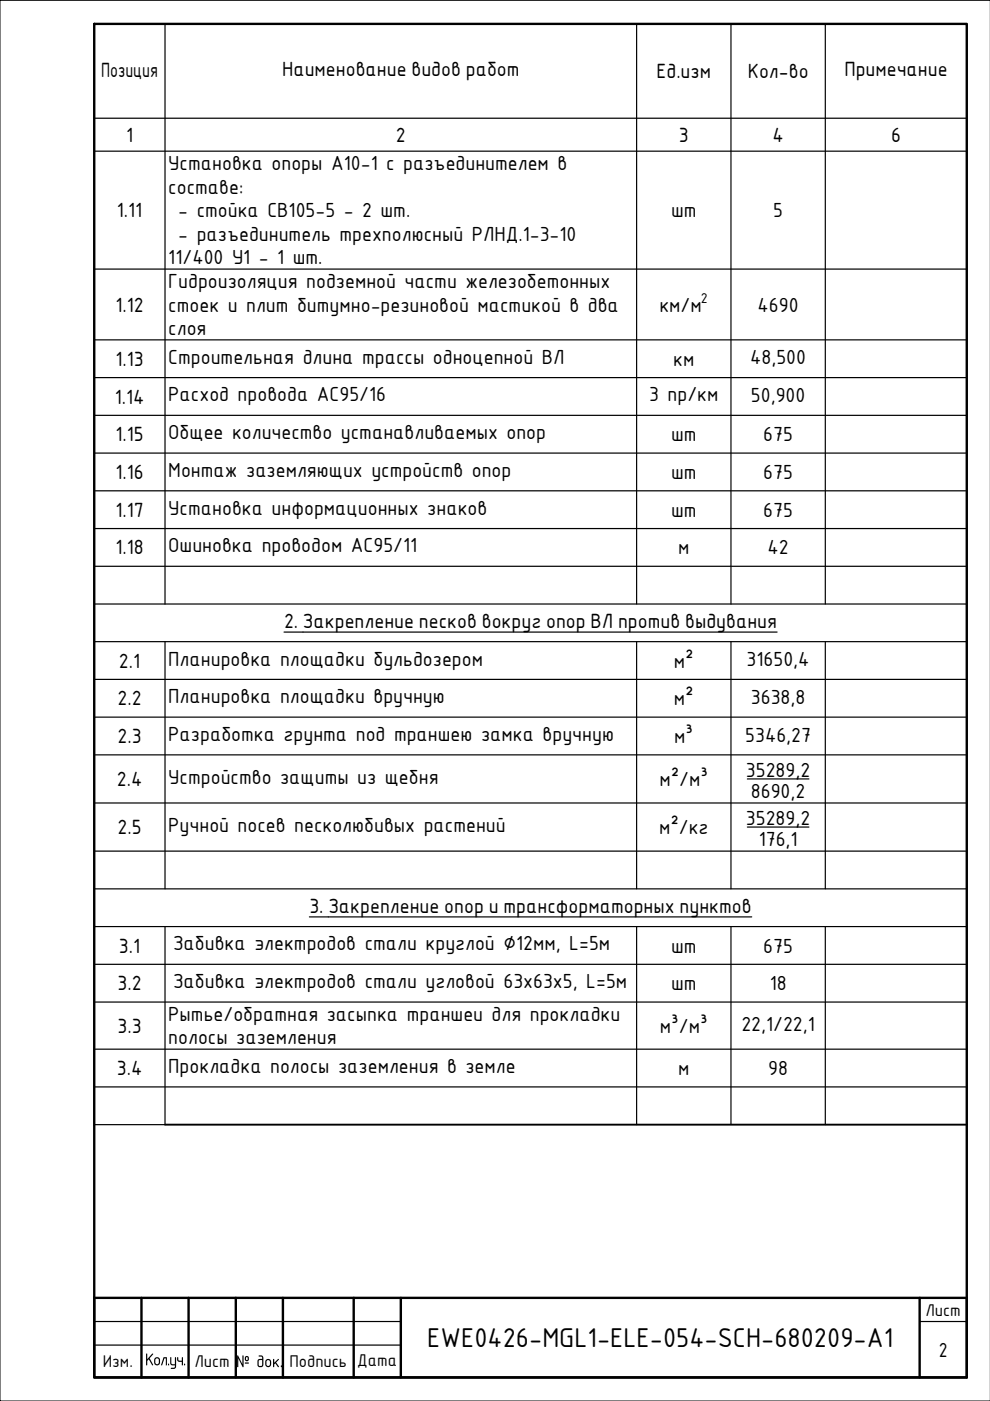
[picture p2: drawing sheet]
<svg xmlns="http://www.w3.org/2000/svg" width="210mm" height="297mm" viewBox="0 0 210 297" stroke-linecap="round" stroke-linejoin="round" font-family="sans-serif">
<defs><g id="words">
<text font-size="6.2" x="90.6" y="285.6">EWE0426-MGL1-ELE-054-SCH-680209-A1</text>
<g font-size="4.7">
<text x="35.7" y="36.1">Установка опоры А10-1 с разъединителем в</text>
<text x="35.7" y="41">составе:</text>
<text x="37.8" y="46.1">- стойка СВ105-5 - 2 шт.</text>
<text x="142.3" y="46.1">шт</text>
<text x="163.9" y="46.1">5</text>
<text x="37.8" y="51.1">- разъединитель трехполюсный РЛНД.1-3-10</text>
<text x="35.7" y="56.1">11/400 У1 - 1 шт.</text>
<text x="35.7" y="61.1">Гидроизоляция подземной части железобетонных</text>
<text x="35.7" y="66.1">стоек и плит битумно-резиновой мастикой в два</text>
<text x="35.7" y="71.1">слоя</text>
<text x="139.8" y="66.1">км/м</text>
<text x="160.6" y="66.1">4690</text>
<text x="35.7" y="77.1">Строительная длина трассы одноцепной ВЛ</text>
<text x="142.7" y="77.6">км</text>
<text x="159.1" y="77.3">48,500</text>
<text x="35.7" y="85.1">Расход провода АС95/16</text>
<text x="137.6" y="85.1">3 пр/км</text>
<text x="159.2" y="85.3">50,900</text>
<text x="35.7" y="93.1">Общее количество устанавливаемых опор</text>
<text x="142.3" y="93.6">шт</text>
<text x="161.8" y="93.6">675</text>
<text x="35.7" y="101.1">Монтаж заземляющих устройств опор</text>
<text x="142.3" y="101.6">шт</text>
<text x="161.8" y="101.6">675</text>
<text x="35.7" y="109.1">Установка информационных знаков</text>
<text x="142.3" y="109.6">шт</text>
<text x="161.8" y="109.6">675</text>
<text x="35.7" y="117.1">Ошиновка проводом АС95/11</text>
<text x="143.8" y="117.5">м</text>
<text x="162.7" y="117.5">42</text>
<text x="35.7" y="141.1">Планировка площадки бульдозером</text>
<text x="142.9" y="141.5">м²</text>
<text x="158.3" y="141.3">31650,4</text>
<text x="35.7" y="149.1">Планировка площадки вручную</text>
<text x="142.9" y="149.5">м²</text>
<text x="159.2" y="149.3">3638,8</text>
<text x="35.7" y="157.1">Разработка грунта под траншею замка вручную</text>
<text x="143" y="157.6">м³</text>
<text x="158" y="157.3">5346,27</text>
<text x="35.7" y="166.2">Устройство защиты из щебня</text>
<text x="139.8" y="166.7">м²/м³</text>
<text x="158.2" y="164.7">35289,2</text>
<text x="159.2" y="169.3">8690,2</text>
<text x="35.7" y="176.4">Ручной посев песколюбивых растений</text>
<text x="139.7" y="176.9">м²/кг</text>
<text x="158.2" y="174.8">35289,2</text>
<text x="160.9" y="179.5">176,1</text>
<text x="36.7" y="201.5">Забивка электродов стали круглой ∅12мм, L=5м</text>
<text x="142.3" y="202">шт</text>
<text x="161.8" y="202">675</text>
<text x="36.7" y="209.5">Забивка электродов стали угловой 63х63х5, L=5м</text>
<text x="142.3" y="210">шт</text>
<text x="163.2" y="210">18</text>
<text x="35.7" y="216.5">Рытье/обратная засыпка траншеи для прокладки</text>
<text x="35.7" y="221.5">полосы заземления</text>
<text x="139.9" y="219">м³/м³</text>
<text x="157.2" y="218.7">22,1/22,1</text>
<text x="35.7" y="227.5">Прокладка полосы заземления в земле</text>
<text x="143.8" y="228">м</text>
<text x="162.9" y="228">98</text>
<text x="199" y="287.6">2</text>
</g>
<g font-size="4.2">
<text x="21.4" y="16.3">Позиция</text>
<text x="59.8" y="16.1">Наименование видов работ</text>
<text x="139.2" y="16.6">Ед.изм</text>
<text x="158.5" y="16.6">Кол-во</text>
<text x="179" y="16.1">Примечание</text>
<text x="26.7" y="30.1">1</text>
<text x="83.9" y="30.1">2</text>
<text x="143.9" y="30.1">3</text>
<text x="163.8" y="30.1">4</text>
<text x="188.9" y="30.1">6</text>
<text x="24.8" y="46.1">1.11</text>
<text x="24.5" y="66.1">1.12</text>
<text x="24.5" y="77.6">1.13</text>
<text x="24.3" y="85.6">1.14</text>
<text x="24.5" y="93.6">1.15</text>
<text x="24.5" y="101.6">1.16</text>
<text x="24.5" y="109.6">1.17</text>
<text x="24.5" y="117.5">1.18</text>
<text x="60.2" y="133.1">2. Закрепление песков вокруг опор ВЛ против выдувания</text>
<text x="25.2" y="141.5">2.1</text>
<text x="24.9" y="149.5">2.2</text>
<text x="24.9" y="157.6">2.3</text>
<text x="24.8" y="166.7">2.4</text>
<text x="24.9" y="176.9">2.5</text>
<text x="65.6" y="193.5">3. Закрепление опор и трансформаторных пунктов</text>
<text x="25.2" y="202">3.1</text>
<text x="24.9" y="210">3.2</text>
<text x="24.9" y="219">3.3</text>
<text x="24.8" y="228">3.4</text>
</g>
<g font-size="3.9">
<text x="196.2" y="278.9">Лист</text>
<text x="21.8" y="289.9">Изм.</text>
<text x="30.7" y="289.5">Кол.уч.</text>
<text x="41.2" y="289.9">Лист</text>
<text x="50" y="289.9">№ док .</text>
<text x="61.4" y="289.9">Подпись</text>
<text x="75.7" y="289.7">Дата</text>
</g>
<text font-size="3.3" x="148.6" y="64.2">2</text>
</g></defs>
<path d="M20 5.1h185v286.9h-185zM20 275.2h185v16.8h-185zM30 275.2v16.8M40 275.2v16.8M50 275.2v16.8M60 275.2v16.8M75 275.2v16.8M85 275.2v16.8M195 275.2v16.8" fill="none" stroke="#000" stroke-width=".51"/>
<g fill="none" stroke="#000" stroke-width=".25">
<path d="M35 5.1v123M135 5.1v123M155 5.1v123M175 5.1v123M20 25.1h185M20 32.1h185M20 57.1h185M20 72.1h185M20 80.1h185M20 88.1h185M20 96.1h185M20 104.1h185"/>
<path d="M20 112.1h185M20 120.1h185M20 128.1h185M20 136h185M35 136v52.5M60.2 134h104.6M135 136v52.5M155 136v52.5M175 136v52.5M20 144h185M20 152h185M20 160h185"/>
<path d="M20 170.3h185M158.5 165.1h13M158.5 175.4h13M20 180.5h185M20 188.5h185M20 196.5h185M35 196.5v41.9h-15v-233.3h185v233.3M65.6 194.4h93.8M135 196.5v41.9M155 196.5v41.9M175 196.5v41.9M20 204.5h185"/>
<path d="M20 212.5h185M20 222.4h185M20 230.4h185M20 280.2h65M20 285.2h65M195 280.2h10"/>
</g>
<path d="M35 238.4h170" fill="none" stroke="#000" stroke-width=".4"/>
<path d="M210 .1h-210v296.9h210" fill="none" stroke="#000" stroke-width=".21"/>
<use href="#words"/>
</svg>
